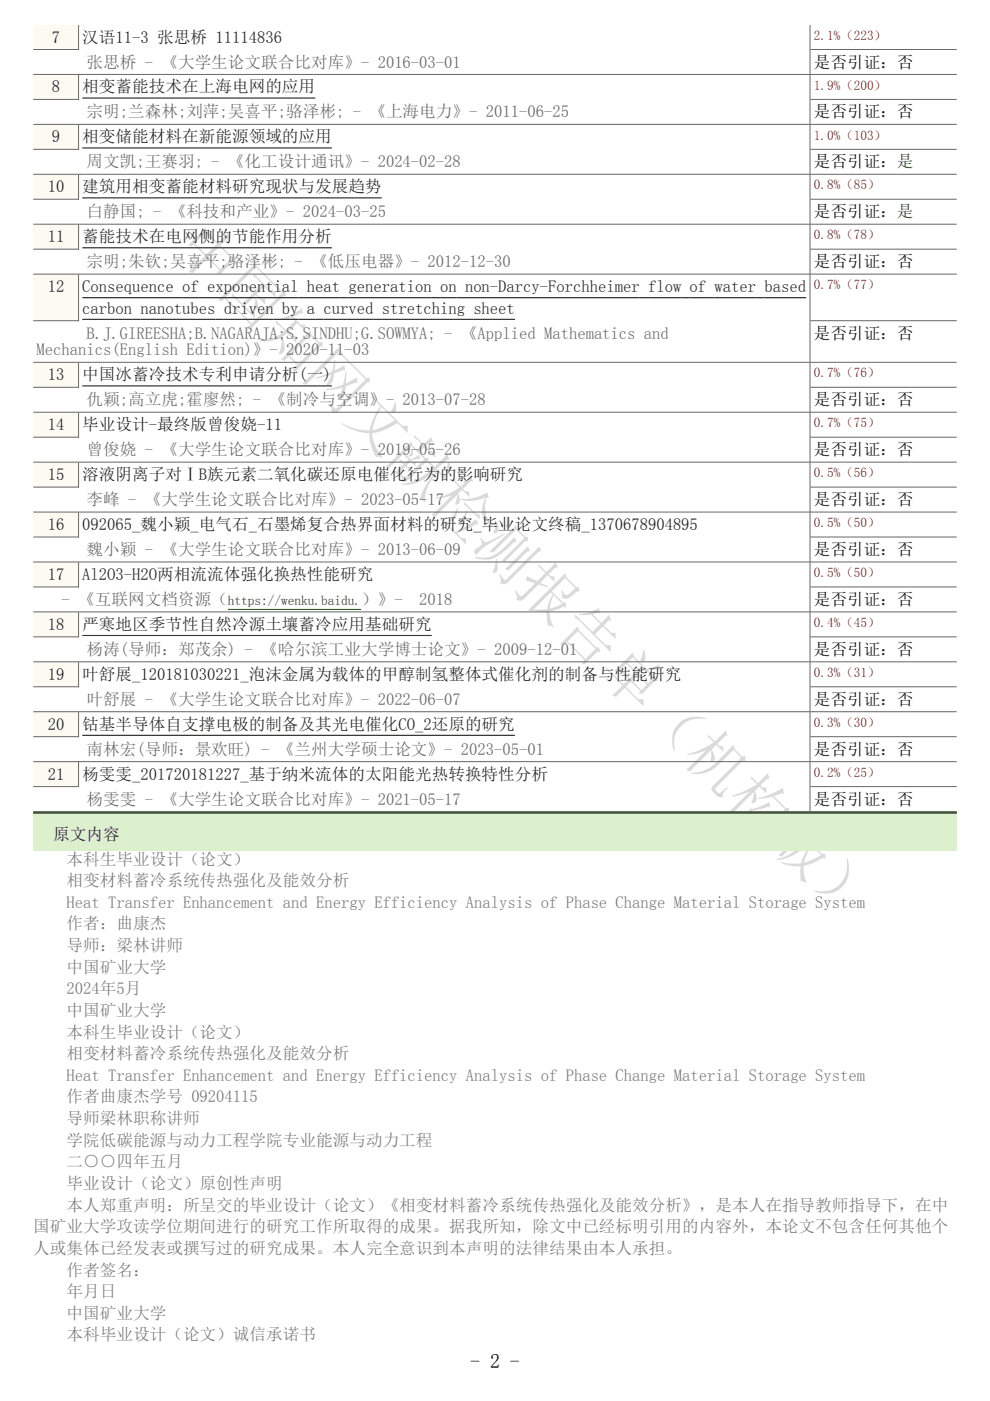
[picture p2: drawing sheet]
<svg xmlns="http://www.w3.org/2000/svg" width="210mm" height="297mm" viewBox="0 0 210 297" stroke-linecap="round" stroke-linejoin="round" font-family="sans-serif">
<defs><g id="words">
<text font-size="12.7" fill="#dadada" x="36.8" y="52.6" transform="rotate(45 36.8 52.6)">中国知网文献检测报告单（机构版）</text>
<text font-size="4.2" x="99.7" y="290">- 2 -</text>
<g font-size="3.5" fill="#212121">
<text x="11" y="9">7</text>
<text x="17.5" y="9">汉语11-3 张思桥 11114836</text>
<text x="11" y="19.6">8</text>
<text x="17.5" y="19.6">相变蓄能技术在上海电网的应用</text>
<text x="11" y="30.2">9</text>
<text x="17.5" y="30.2">相变储能材料在新能源领域的应用</text>
<text x="10.1" y="40.8">10</text>
<text x="17.5" y="40.8">建筑用相变蓄能材料研究现状与发展趋势</text>
<text x="10.1" y="51.4">11</text>
<text x="17.5" y="51.4">蓄能技术在电网侧的节能作用分析</text>
<text x="10.1" y="61.9">12</text>
<text x="17.5" y="61.9">Consequence of exponential heat generation on non-Darcy-Forchheimer flow of water based</text>
<text x="17.5" y="66.5">carbon nanotubes driven by a curved stretching sheet</text>
<text x="10.1" y="80.6">13</text>
<text x="17.5" y="80.6">中国冰蓄冷技术专利申请分析(一)</text>
<text x="10.1" y="91.2">14</text>
<text x="17.5" y="91.2">毕业设计-最终版曾俊娆-11</text>
<text x="10.1" y="101.8">15</text>
<text x="17.5" y="101.8">溶液阴离子对ⅠB族元素二氧化碳还原电催化行为的影响研究</text>
<text x="10.1" y="112.4">16</text>
<text x="17.5" y="112.4">092065_魏小颖_电气石_石墨烯复合热界面材料的研究_毕业论文终稿_1370678904895</text>
<text x="10.1" y="123">17</text>
<text x="17.5" y="123">Al2O3-H2O两相流流体强化换热性能研究</text>
<text x="10.1" y="133.6">18</text>
<text x="17.5" y="133.6">严寒地区季节性自然冷源土壤蓄冷应用基础研究</text>
<text x="10.1" y="144.1">19</text>
<text x="17.5" y="144.1">叶舒展_120181030221_泡沫金属为载体的甲醇制氢整体式催化剂的制备与性能研究</text>
<text x="10.1" y="154.7">20</text>
<text x="17.5" y="154.7">钴基半导体自支撑电极的制备及其光电催化CO_2还原的研究</text>
<text x="10.1" y="165.3">21</text>
<text x="17.5" y="165.3">杨雯雯_201720181227_基于纳米流体的太阳能光热转换特性分析</text>
<text x="11.3" y="178">原文内容</text>
</g>
<g font-size="3.5" fill="#666">
<text x="18.3" y="14.3">张思桥 - 《大学生论文联合比对库》- 2016-03-01</text>
<text x="18.3" y="24.9">宗明;兰森林;刘萍;吴喜平;骆泽彬; - 《上海电力》- 2011-06-25</text>
<text x="18.3" y="35.5">周文凯;王赛羽; - 《化工设计通讯》- 2024-02-28</text>
<text x="18.3" y="46.1">白静国; - 《科技和产业》- 2024-03-25</text>
<text x="18.3" y="56.7">宗明;朱钦;吴喜平;骆泽彬; - 《低压电器》- 2012-12-30</text>
<text x="18.3" y="71.8">B.J.GIREESHA;B.NAGARAJA;S.SINDHU;G.SOWMYA; - 《Applied Mathematics and</text>
<text x="7.8" y="75.3">Mechanics(English Edition)》- 2020-11-03</text>
<text x="18.3" y="85.9">仇颖;高立虎;霍廖然; - 《制冷与空调》- 2013-07-28</text>
<text x="18.3" y="96.5">曾俊娆 - 《大学生论文联合比对库》- 2019-05-26</text>
<text x="18.3" y="107.1">李峰 - 《大学生论文联合比对库》- 2023-05-17</text>
<text x="18.3" y="117.7">魏小颖 - 《大学生论文联合比对库》- 2013-06-09</text>
<text x="13.1" y="128.3">- 《互联网文档资源（</text>
<text x="76.6" y="128.3">）》-</text>
<text x="88.9" y="128.3">2018</text>
<text x="18.3" y="138.8">杨涛(导师：郑茂余) - 《哈尔滨工业大学博士论文》- 2009-12-01</text>
<text x="18.3" y="149.4">叶舒展 - 《大学生论文联合比对库》- 2022-06-07</text>
<text x="18.3" y="160">南林宏(导师：景欢旺) - 《兰州大学硕士论文》- 2023-05-01</text>
<text x="18.3" y="170.6">杨雯雯 - 《大学生论文联合比对库》- 2021-05-17</text>
</g>
<g font-size="3.5">
<text x="172.5" y="14.3">是否引证：否</text>
<text x="172.5" y="24.9">是否引证：否</text>
<text x="172.5" y="35.5">是否引证：是</text>
<text x="172.5" y="46.1">是否引证：是</text>
<text x="172.5" y="56.7">是否引证：否</text>
<text x="172.5" y="71.8">是否引证：否</text>
<text x="172.5" y="85.9">是否引证：否</text>
<text x="172.5" y="96.5">是否引证：否</text>
<text x="172.5" y="107.1">是否引证：否</text>
<text x="172.5" y="117.7">是否引证：否</text>
<text x="172.5" y="128.3">是否引证：否</text>
<text x="172.5" y="138.8">是否引证：否</text>
<text x="172.5" y="149.4">是否引证：否</text>
<text x="172.5" y="160">是否引证：否</text>
<text x="172.5" y="170.6">是否引证：否</text>
</g>
<g font-size="3.5" fill="#777">
<text x="14.1" y="183.3">本科生毕业设计（论文）</text>
<text x="14.1" y="187.9">相变材料蓄冷系统传热强化及能效分析</text>
<text x="14.1" y="192.5">Heat Transfer Enhancement and Energy Efficiency Analysis of Phase Change Material Storage System</text>
<text x="14.1" y="197.1">作者：曲康杰</text>
<text x="14.1" y="201.6">导师：梁林讲师</text>
<text x="14.1" y="206.2">中国矿业大学</text>
<text x="14.1" y="210.8">2024年5月</text>
<text x="14.1" y="215.4">中国矿业大学</text>
<text x="14.1" y="220">本科生毕业设计（论文）</text>
<text x="14.1" y="224.6">相变材料蓄冷系统传热强化及能效分析</text>
<text x="14.1" y="229.2">Heat Transfer Enhancement and Energy Efficiency Analysis of Phase Change Material Storage System</text>
<text x="14.1" y="233.7">作者曲康杰学号 09204115</text>
<text x="14.1" y="238.3">导师梁林职称讲师</text>
<text x="14.1" y="242.9">学院低碳能源与动力工程学院专业能源与动力工程</text>
<text x="14.1" y="247.5">二○○四年五月</text>
<text x="14.1" y="252.1">毕业设计（论文）原创性声明</text>
<text x="14.1" y="256.7">本人郑重声明：所呈交的毕业设计（论文）《相变材料蓄冷系统传热强化及能效分析》，是本人在指导教师指导下，在中</text>
<text x="7.1" y="261.3">国矿业大学攻读学位期间进行的研究工作所取得的成果。据我所知，除文中已经标明引用的内容外，本论文不包含任何其他个</text>
<text x="7.1" y="265.8">人或集体已经发表或撰写过的研究成果。本人完全意识到本声明的法律结果由本人承担。</text>
<text x="14.1" y="270.4">作者签名：</text>
<text x="14.1" y="275">年月日</text>
<text x="14.1" y="279.6">中国矿业大学</text>
<text x="14.1" y="284.2">本科毕业设计（论文）诚信承诺书</text>
</g>
<g font-size="2.8" fill="#f00">
<text x="172.5" y="8.4">2.1%（223）</text>
<text x="172.5" y="19">1.9%（200）</text>
<text x="172.5" y="29.6">1.0%（103）</text>
<text x="172.5" y="40.2">0.8%（85）</text>
<text x="172.5" y="50.8">0.8%（78）</text>
<text x="172.5" y="61.3">0.7%（77）</text>
<text x="172.5" y="80">0.7%（76）</text>
<text x="172.5" y="90.6">0.7%（75）</text>
<text x="172.5" y="101.2">0.5%（56）</text>
<text x="172.5" y="111.8">0.5%（50）</text>
<text x="172.5" y="122.4">0.5%（50）</text>
<text x="172.5" y="133">0.4%（45）</text>
<text x="172.5" y="143.5">0.3%（31）</text>
<text x="172.5" y="154.1">0.3%（30）</text>
<text x="172.5" y="164.7">0.2%（25）</text>
</g>
<text font-size="2.8" fill="#1a5f02" x="48.3" y="128.3">https://wenku.baidu.</text>
</g></defs>
<g fill="#fcfaf1">
<path d="M7.1 5.3h9.6v5.3h-9.6z"/>
<path d="M7.1 15.9h9.6v5.3h-9.6z"/>
<path d="M7.1 26.5h9.6v5.2h-9.6z"/>
<path d="M7.1 37h9.6v5.3h-9.6z"/>
<path d="M7.1 47.6h9.6v5.3h-9.6z"/>
<path d="M7.1 58.2h9.6v9.9h-9.6z"/>
<path d="M7.1 76.9h9.6v5.3h-9.6z"/>
<path d="M7.1 87.5h9.6v5.3h-9.6z"/>
<path d="M7.1 98.1h9.6v5.3h-9.6z"/>
<path d="M7.1 108.7h9.6v5.2h-9.6z"/>
<path d="M7.1 119.2h9.6v5.3h-9.6z"/>
<path d="M7.1 129.8h9.6v5.3h-9.6z"/>
<path d="M7.1 140.4h9.6v5.3h-9.6z"/>
<path d="M7.1 151h9.6v5.3h-9.6z"/>
<path d="M7.1 161.6h9.6v5.3h-9.6z"/>
</g>
<path d="M7.1 172.2h195.7v8.1h-195.7z" fill="#ddf0ce"/>
<path d="M7.1 10.5h9.6M16.7 5.3v5.3" fill="none" stroke="#666" stroke-width=".21"/>
<path d="M16.6 5.3h.1z" fill="#666"/>
<path d="M171.7 5.3v5.3" fill="none" stroke="#666" stroke-width=".21"/>
<g fill="#666">
<path d="M171.7 5.3h.1z"/>
<path d="M171.7 10.6h.1z"/>
</g>
<path d="M7.1 15.8h164.7M171.7 10.6v5.3M171.8 10.5h31" fill="none" stroke="#666" stroke-width=".21"/>
<path d="M171.7 10.6h.1z" fill="#666"/>
<path d="M16.7 15.9v5.3M171.8 15.8h31M7.1 21.1h9.6" fill="none" stroke="#666" stroke-width=".21"/>
<path d="M16.6 15.9h.1z" fill="#666"/>
<path d="M171.7 15.9v5.3" fill="none" stroke="#666" stroke-width=".21"/>
<g fill="#666">
<path d="M171.7 15.9h.1z"/>
<path d="M171.7 21.2h.1z"/>
</g>
<path d="M7.1 26.4h164.7M171.7 21.2v5.3M171.8 21.1h31" fill="none" stroke="#666" stroke-width=".21"/>
<path d="M171.7 21.2h.1z" fill="#666"/>
<path d="M7.1 31.7h9.6M16.7 26.5v5.2M171.8 26.4h31" fill="none" stroke="#666" stroke-width=".21"/>
<path d="M16.6 26.5h.1z" fill="#666"/>
<path d="M171.7 26.5v5.2" fill="none" stroke="#666" stroke-width=".21"/>
<g fill="#666">
<path d="M171.7 26.5h.1z"/>
<path d="M171.7 31.7h.1z"/>
</g>
<path d="M7.1 37h164.7M171.7 31.7v5.3M171.8 31.7h31" fill="none" stroke="#666" stroke-width=".21"/>
<path d="M171.7 31.7h.1z" fill="#666"/>
<path d="M16.7 37v5.3M171.8 37h31M7.1 42.2h9.6" fill="none" stroke="#666" stroke-width=".21"/>
<path d="M16.6 37h.1z" fill="#666"/>
<path d="M171.7 37v5.3" fill="none" stroke="#666" stroke-width=".21"/>
<g fill="#666">
<path d="M171.7 37h.1z"/>
<path d="M171.7 42.3h.1z"/>
</g>
<path d="M7.1 47.5h164.7M171.7 42.3v5.3M171.8 42.2h31" fill="none" stroke="#666" stroke-width=".21"/>
<path d="M171.7 42.3h.1z" fill="#666"/>
<path d="M7.1 52.8h9.6M16.7 47.6v5.3M171.8 47.5h31" fill="none" stroke="#666" stroke-width=".21"/>
<path d="M16.6 47.6h.1z" fill="#666"/>
<path d="M171.7 47.6v5.3" fill="none" stroke="#666" stroke-width=".21"/>
<g fill="#666">
<path d="M171.7 47.6h.1z"/>
<path d="M171.7 52.9h.1z"/>
</g>
<path d="M7.1 58.1h164.7M171.7 52.9v5.3M171.8 52.8h31" fill="none" stroke="#666" stroke-width=".21"/>
<path d="M171.7 52.9h.1z" fill="#666"/>
<path d="M16.7 58.2v9.9M171.8 58.1h31M7.1 68h9.6" fill="none" stroke="#666" stroke-width=".21"/>
<path d="M16.6 58.2h.1z" fill="#666"/>
<path d="M171.7 58.2v9.9" fill="none" stroke="#666" stroke-width=".21"/>
<g fill="#666">
<path d="M171.7 58.2h.1z"/>
<path d="M171.7 68.1h.1z"/>
</g>
<path d="M7.1 76.8h164.7M171.7 68.1v8.8M171.8 68h31" fill="none" stroke="#666" stroke-width=".21"/>
<path d="M171.7 68.1h.1z" fill="#666"/>
<path d="M16.7 76.9v5.3M171.8 76.8h31M7.1 82.1h9.6" fill="none" stroke="#666" stroke-width=".21"/>
<path d="M16.6 76.9h.1z" fill="#666"/>
<path d="M171.7 76.9v5.3" fill="none" stroke="#666" stroke-width=".21"/>
<g fill="#666">
<path d="M171.7 76.9h.1z"/>
<path d="M171.7 82.2h.1z"/>
</g>
<path d="M7.1 87.4h164.7M171.7 82.2v5.3M171.8 82.1h31" fill="none" stroke="#666" stroke-width=".21"/>
<path d="M171.7 82.2h.1z" fill="#666"/>
<path d="M7.1 92.7h9.6M16.7 87.5v5.3M171.8 87.4h31" fill="none" stroke="#666" stroke-width=".21"/>
<path d="M16.6 87.5h.1z" fill="#666"/>
<path d="M171.7 87.5v5.3" fill="none" stroke="#666" stroke-width=".21"/>
<g fill="#666">
<path d="M171.7 87.5h.1z"/>
<path d="M171.7 92.8h.1z"/>
</g>
<path d="M7.1 98h164.7M171.7 92.8v5.3M171.8 92.7h31" fill="none" stroke="#666" stroke-width=".21"/>
<path d="M171.7 92.8h.1z" fill="#666"/>
<path d="M16.7 98.1v5.3M171.8 98h31M7.1 103.3h9.6" fill="none" stroke="#666" stroke-width=".21"/>
<path d="M16.6 98.1h.1z" fill="#666"/>
<path d="M171.7 98.1v5.3" fill="none" stroke="#666" stroke-width=".21"/>
<g fill="#666">
<path d="M171.7 98.1h.1z"/>
<path d="M171.7 103.4h.1z"/>
</g>
<path d="M7.1 108.6h164.7M171.7 103.4v5.3M171.8 103.3h31" fill="none" stroke="#666" stroke-width=".21"/>
<path d="M171.7 103.4h.1z" fill="#666"/>
<path d="M7.1 113.9h9.6M16.7 108.7v5.2M171.8 108.6h31" fill="none" stroke="#666" stroke-width=".21"/>
<path d="M16.6 108.7h.1z" fill="#666"/>
<path d="M171.7 108.7v5.2" fill="none" stroke="#666" stroke-width=".21"/>
<g fill="#666">
<path d="M171.7 108.7h.1z"/>
<path d="M171.7 113.9h.1z"/>
</g>
<path d="M7.1 119.2h164.7M171.7 113.9v5.3M171.8 113.9h31" fill="none" stroke="#666" stroke-width=".21"/>
<path d="M171.7 113.9h.1z" fill="#666"/>
<path d="M16.7 119.2v5.3M171.8 119.2h31M7.1 124.4h9.6" fill="none" stroke="#666" stroke-width=".21"/>
<path d="M16.6 119.2h.1z" fill="#666"/>
<path d="M171.7 119.2v5.3" fill="none" stroke="#666" stroke-width=".21"/>
<g fill="#666">
<path d="M171.7 119.2h.1z"/>
<path d="M171.7 124.5h.1z"/>
</g>
<path d="M7.1 129.7h164.7M171.7 124.5v5.3M171.8 124.4h31" fill="none" stroke="#666" stroke-width=".21"/>
<path d="M171.7 124.5h.1z" fill="#666"/>
<path d="M7.1 135h9.6M16.7 129.8v5.3M171.8 129.7h31" fill="none" stroke="#666" stroke-width=".21"/>
<path d="M16.6 129.8h.1z" fill="#666"/>
<path d="M171.7 129.8v5.3" fill="none" stroke="#666" stroke-width=".21"/>
<g fill="#666">
<path d="M171.7 129.8h.1z"/>
<path d="M171.7 135.1h.1z"/>
</g>
<path d="M171.7 135.1v5.3M171.8 135h31M7.1 140.3h164.7" fill="none" stroke="#666" stroke-width=".21"/>
<path d="M171.7 135.1h.1z" fill="#666"/>
<path d="M7.1 145.6h9.6M16.7 140.4v5.3M171.8 140.3h31" fill="none" stroke="#666" stroke-width=".21"/>
<path d="M16.6 140.4h.1z" fill="#666"/>
<path d="M171.7 140.4v5.3" fill="none" stroke="#666" stroke-width=".21"/>
<g fill="#666">
<path d="M171.7 140.4h.1z"/>
<path d="M171.7 145.7h.1z"/>
</g>
<path d="M7.1 150.9h164.7M171.7 145.7v5.3M171.8 145.6h31" fill="none" stroke="#666" stroke-width=".21"/>
<path d="M171.7 145.7h.1z" fill="#666"/>
<path d="M7.1 156.2h9.6M16.7 151v5.3M171.8 150.9h31" fill="none" stroke="#666" stroke-width=".21"/>
<path d="M16.6 151h.1z" fill="#666"/>
<path d="M171.7 151v5.3" fill="none" stroke="#666" stroke-width=".21"/>
<g fill="#666">
<path d="M171.7 151h.1z"/>
<path d="M171.7 156.3h.1z"/>
</g>
<path d="M171.7 156.3v5.3M171.8 156.2h31M7.1 161.5h164.7" fill="none" stroke="#666" stroke-width=".21"/>
<path d="M171.7 156.3h.1z" fill="#666"/>
<path d="M7.1 166.8h9.6M16.7 161.6v5.3M171.8 161.5h31" fill="none" stroke="#666" stroke-width=".21"/>
<path d="M16.6 161.6h.1z" fill="#666"/>
<path d="M171.7 161.6v5.3" fill="none" stroke="#666" stroke-width=".21"/>
<g fill="#666">
<path d="M171.7 161.6h.1z"/>
<path d="M171.7 166.9h.1z"/>
</g>
<path d="M7.1 172.1h164.7M171.7 166.9v5.3M171.8 166.8h31" fill="none" stroke="#666" stroke-width=".21"/>
<path d="M171.7 166.9h.1z" fill="#666"/>
<path d="M171.8 172.1h31" fill="none" stroke="#666" stroke-width=".21"/>
<path d="M7.1 172.3h195.7" fill="none" stroke="#1a5f02" stroke-width=".35"/>
<path d="M17.5 20.8h49.3M17.5 31.4h52.9M17.5 42h63.5M17.5 52.5h52.9M17.5 63.1h153.4M17.5 67.7h91.7M17.5 81.8h52.9M17.5 134.7h74M17.5 155.9h91.7" fill="none" stroke="#212121" stroke-width=".24"/>
<path d="M48.3 129.2h28.3" fill="none" stroke="#1a5f02" stroke-width=".21"/>
<use href="#words"/>
</svg>
